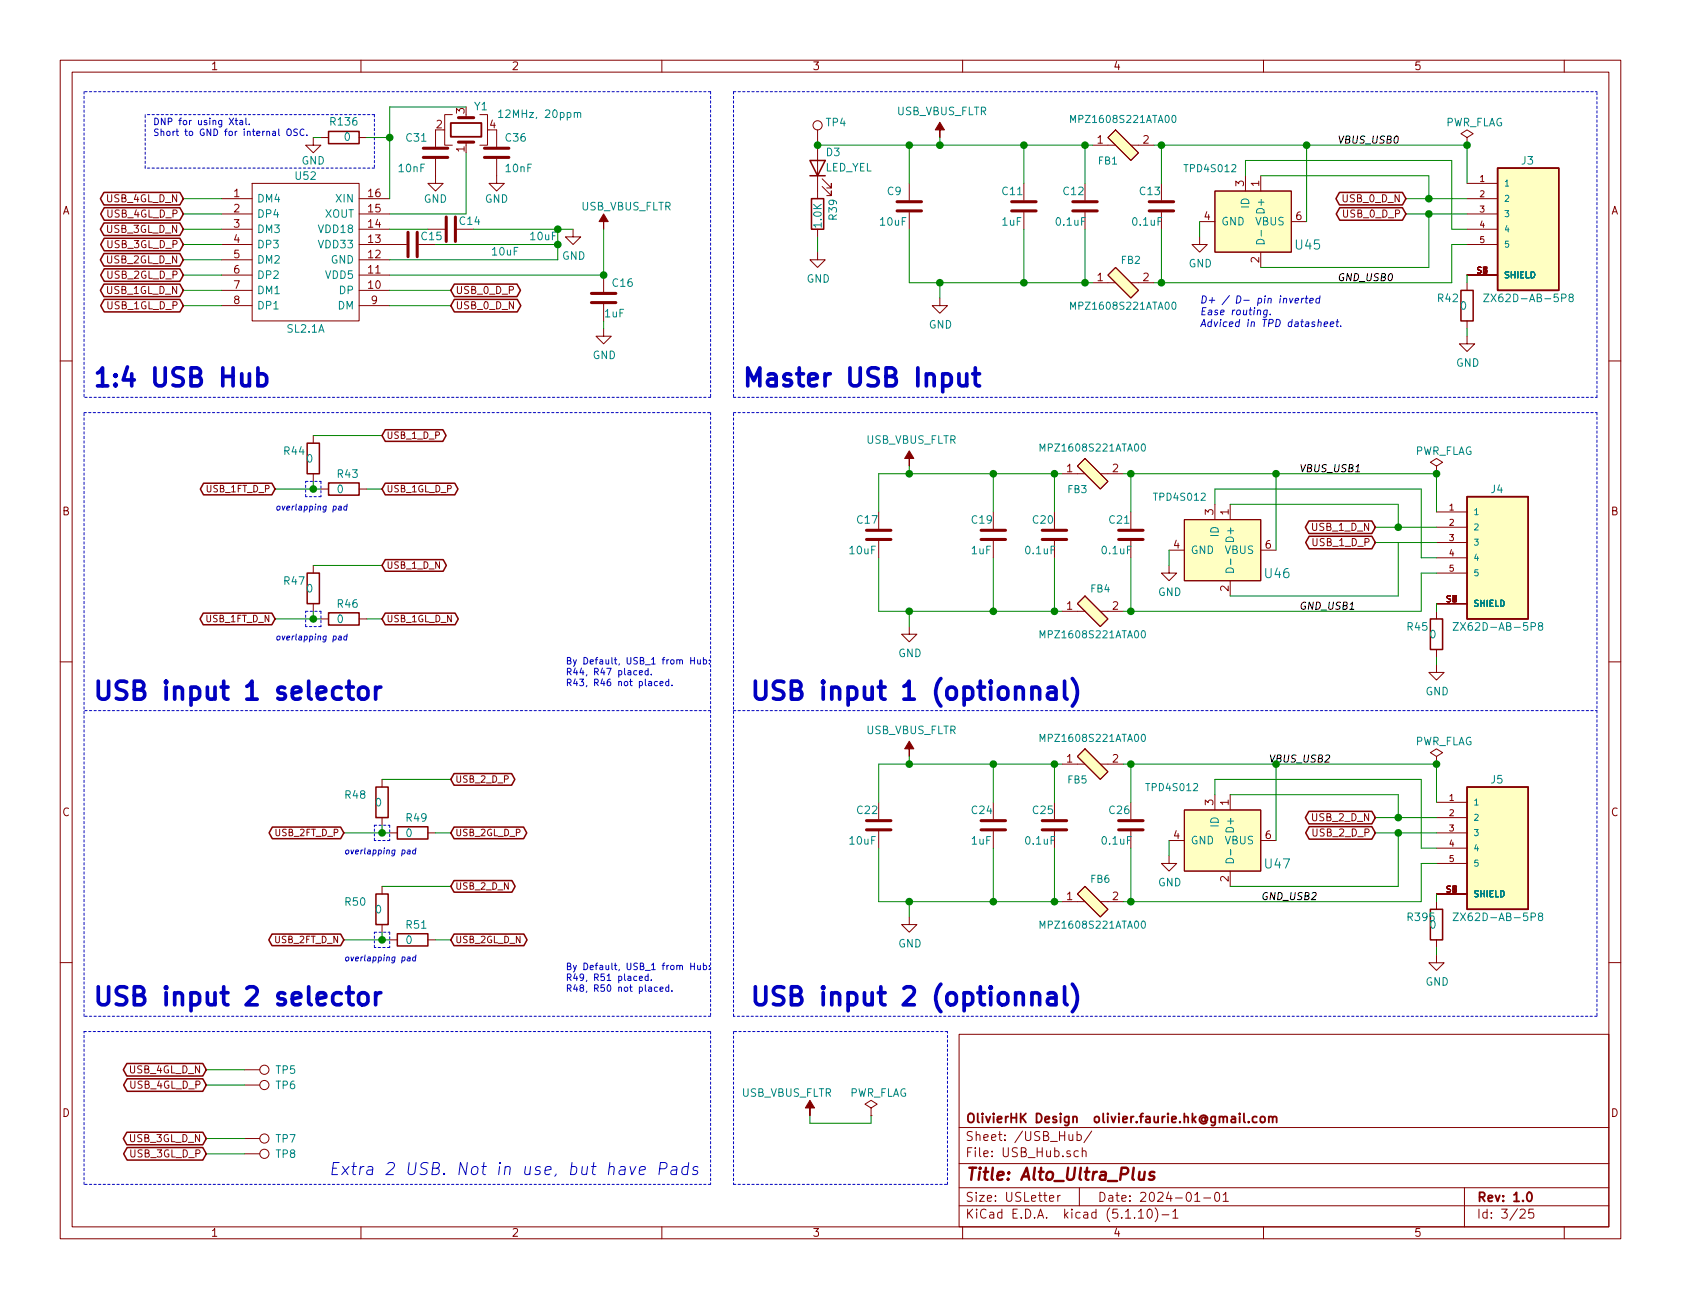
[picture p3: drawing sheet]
<svg xmlns="http://www.w3.org/2000/svg" width="279mm" height="216mm" viewBox="0 0 279 216" stroke-linecap="round" stroke-linejoin="round" font-family="sans-serif">
<defs><g id="words">
<g font-size="4.2" fill="#0000c2">
<text x="15.2" y="64.3">1:4 USB Hub</text>
<text x="123.2" y="64.3">Master USB Input</text>
<text x="15.2" y="116.4">USB input 1 selector</text>
<text x="124.5" y="116.4">USB input 1 (optionnal)</text>
<text x="15.2" y="167.2">USB input 2 selector</text>
<text x="124.5" y="167.2">USB input 2 (optionnal)</text>
</g>
<text font-size="2.8" fill="#0000c2" x="54.6" y="195.3">Extra 2 USB. Not in use, but have Pads</text>
<text font-size="2.8" fill="#840000" x="160.4" y="196.2">Title: Alto_Ultra_Plus</text>
<g font-size="2.1" fill="#008484">
<text x="215.4" y="41.5">U45</text>
<text x="210.4" y="96.1">U46</text>
<text x="210.4" y="144.3">U47</text>
</g>
<g font-size="2.1" fill="#840000">
<text x="160.4" y="189.6">Sheet: /USB_Hub/</text>
<text x="160.4" y="186.6">OlivierHK Design olivier.faurie.hk@gmail.com</text>
<text x="160.4" y="192.3">File: USB_Hub.sch</text>
<text x="160.4" y="202.5">KiCad E.D.A. kicad (5.1.10)-1</text>
<text x="160.4" y="199.7">Size: USLetter</text>
<text x="182.4" y="199.7">Date: 2024-01-01</text>
<text x="245.4" y="199.7">Rev: 1.0</text>
<text x="245.4" y="202.5">Id: 3/25</text>
</g>
<g font-size="1.8" fill="#840000">
<text x="35" y="11.6">1</text>
<text x="85" y="11.6">2</text>
<text x="135" y="11.6">3</text>
<text x="185" y="11.6">4</text>
<text x="235" y="11.6">5</text>
<text x="72.5" y="21.3">2</text>
<text x="77.2" y="18.9" transform="rotate(-90 77.2 18.9)">3</text>
<text x="81.4" y="21.3">4</text>
<text x="182.4" y="23.9">1</text>
<text x="190" y="23.9">2</text>
<text x="77.2" y="25.2" transform="rotate(-90 77.2 25.2)">1</text>
<text x="10.4" y="35.6">A</text>
<text x="38.9" y="32.8">1</text>
<text x="38.9" y="35.3">2</text>
<text x="61.3" y="32.8">16</text>
<text x="61.3" y="35.3">15</text>
<text x="206.8" y="31" transform="rotate(-90 206.8 31)">3</text>
<text x="209.3" y="31" transform="rotate(-90 209.3 31)">1</text>
<text x="267.8" y="35.6">A</text>
<text x="38.9" y="37.8">3</text>
<text x="38.9" y="40.4">4</text>
<text x="61.3" y="37.8">14</text>
<text x="61.3" y="40.4">13</text>
<text x="200.2" y="36.6">4</text>
<text x="215.4" y="36.6">6</text>
<text x="38.9" y="42.9">5</text>
<text x="38.9" y="45.5">6</text>
<text x="61.3" y="42.9">12</text>
<text x="61.3" y="45.5">11</text>
<text x="182.4" y="46.7">1</text>
<text x="190" y="46.7">2</text>
<text x="209.3" y="43.7" transform="rotate(-90 209.3 43.7)">2</text>
<text x="38.9" y="48">7</text>
<text x="38.9" y="50.5">8</text>
<text x="61.3" y="48">10</text>
<text x="61.7" y="50.5">9</text>
<text x="177.3" y="78.5">1</text>
<text x="184.9" y="78.5">2</text>
<text x="10.4" y="85.6">B</text>
<text x="201.7" y="85.6" transform="rotate(-90 201.7 85.6)">3</text>
<text x="204.2" y="85.6" transform="rotate(-90 204.2 85.6)">1</text>
<text x="267.8" y="85.6">B</text>
<text x="195.1" y="91.2">4</text>
<text x="210.3" y="91.2">6</text>
<text x="177.3" y="101.3">1</text>
<text x="184.9" y="101.3">2</text>
<text x="204.2" y="98.3" transform="rotate(-90 204.2 98.3)">2</text>
<text x="177.3" y="126.7">1</text>
<text x="184.9" y="126.7">2</text>
<text x="10.4" y="135.6">C</text>
<text x="201.7" y="133.8" transform="rotate(-90 201.7 133.8)">3</text>
<text x="204.2" y="133.8" transform="rotate(-90 204.2 133.8)">1</text>
<text x="267.8" y="135.6">C</text>
<text x="195.1" y="139.4">4</text>
<text x="210.3" y="139.4">6</text>
<text x="177.3" y="149.6">1</text>
<text x="184.9" y="149.6">2</text>
<text x="204.2" y="146.5" transform="rotate(-90 204.2 146.5)">2</text>
<text x="10.4" y="185.6">D</text>
<text x="267.8" y="185.6">D</text>
<text x="35" y="205.5">1</text>
<text x="85" y="205.5">2</text>
<text x="135" y="205.5">3</text>
<text x="185" y="205.5">4</text>
<text x="235" y="205.5">5</text>
</g>
<g font-size="1.8" fill="#008484">
<text x="55" y="20.9">R136</text>
<text x="57.3" y="23.4">0</text>
<text x="67.6" y="23.5">C31</text>
<text x="78.9" y="18.3">Y1</text>
<text x="83.6" y="19.6">12MHz, 20ppm</text>
<text x="84.1" y="23.5">C36</text>
<text x="137.3" y="21">TP4</text>
<text x="149" y="19.2">USB_VBUS_FLTR</text>
<text x="240.2" y="21">PWR_FLAG</text>
<text x="49.2" y="29.9">U52</text>
<text x="50.1" y="27.4">GND</text>
<text x="66.4" y="28.6">10nF</text>
<text x="84.2" y="28.6">10nF</text>
<text x="137.1" y="28.5">LED_YEL</text>
<text x="137.4" y="26">D3</text>
<text x="252.9" y="27.4">J3</text>
<text x="42.7" y="33.7">DM4</text>
<text x="56" y="33.7">XIN</text>
<text x="70.4" y="33.7">GND</text>
<text x="80.6" y="33.7">GND</text>
<text x="96.6" y="35">USB_VBUS_FLTR</text>
<text x="147.5" y="32.4">C9</text>
<text x="166.6" y="32.4">C11</text>
<text x="176.8" y="32.4">C12</text>
<text x="189.5" y="32.4">C13</text>
<text x="207.6" y="34.5" transform="rotate(-90 207.6 34.5)">ID</text>
<text x="210.2" y="35.1" transform="rotate(-90 210.2 35.1)">D+</text>
<text x="42.7" y="36.2">DP4</text>
<text x="42.7" y="38.7">DM3</text>
<text x="42.7" y="41.3">DP3</text>
<text x="53.2" y="38.7">VDD18</text>
<text x="53.2" y="41.3">VDD33</text>
<text x="54" y="36.2">XOUT</text>
<text x="70.1" y="39.9">C15</text>
<text x="76.5" y="37.4">C14</text>
<text x="88.2" y="39.9">10uF</text>
<text x="136.6" y="37.7" transform="rotate(-90 136.6 37.7)">1.0K</text>
<text x="139.1" y="36.5" transform="rotate(-90 139.1 36.5)">R39</text>
<text x="146.4" y="37.5">10uF</text>
<text x="166.6" y="37.5">1uF</text>
<text x="175.6" y="37.5">0.1uF</text>
<text x="188.3" y="37.5">0.1uF</text>
<text x="202.9" y="37.5">GND</text>
<text x="208.7" y="37.5">VBUS</text>
<text x="42.7" y="43.8">DM2</text>
<text x="42.7" y="46.4">DP2</text>
<text x="54.2" y="46.4">VDD5</text>
<text x="55" y="43.8">GND</text>
<text x="81.9" y="42.5">10uF</text>
<text x="93.4" y="43.2">GND</text>
<text x="101.9" y="47.7">C16</text>
<text x="134.1" y="47">GND</text>
<text x="197.6" y="44.4">GND</text>
<text x="42.7" y="48.9">DM1</text>
<text x="42.7" y="51.4">DP1</text>
<text x="56.2" y="51.4">DM</text>
<text x="56.5" y="48.9">DP</text>
<text x="100.6" y="52.8">1uF</text>
<text x="239" y="50.2">R42</text>
<text x="242.8" y="51.5">0</text>
<text x="247.9" y="50.2">ZX62D-AB-5P8</text>
<text x="47.8" y="55.3">SL2.1A</text>
<text x="98.5" y="59.7">GND</text>
<text x="154.4" y="54.6">GND</text>
<text x="242" y="61">GND</text>
<text x="47.3" y="75.6">R44</text>
<text x="51" y="76.9">0</text>
<text x="143.9" y="73.8">USB_VBUS_FLTR</text>
<text x="235.1" y="75.6">PWR_FLAG</text>
<text x="56.1" y="82">0</text>
<text x="56.2" y="79.4">R43</text>
<text x="247.9" y="82">J4</text>
<text x="142.5" y="87">C17</text>
<text x="161.6" y="87">C19</text>
<text x="171.7" y="87">C20</text>
<text x="184.4" y="87">C21</text>
<text x="202.6" y="89.2" transform="rotate(-90 202.6 89.2)">ID</text>
<text x="205.1" y="89.7" transform="rotate(-90 205.1 89.7)">D+</text>
<text x="141.3" y="92.1">10uF</text>
<text x="161.5" y="92.1">1uF</text>
<text x="170.6" y="92.1">0.1uF</text>
<text x="183.3" y="92.1">0.1uF</text>
<text x="197.9" y="92.1">GND</text>
<text x="203.6" y="92.1">VBUS</text>
<text x="47.3" y="97.2">R47</text>
<text x="51" y="98.5">0</text>
<text x="56.2" y="101">R46</text>
<text x="192.5" y="99.1">GND</text>
<text x="56.1" y="103.6">0</text>
<text x="234" y="104.8">R45</text>
<text x="237.7" y="106.1">0</text>
<text x="242.8" y="104.8">ZX62D-AB-5P8</text>
<text x="149.3" y="109.2">GND</text>
<text x="236.9" y="115.6">GND</text>
<text x="143.9" y="122">USB_VBUS_FLTR</text>
<text x="235.1" y="123.9">PWR_FLAG</text>
<text x="247.9" y="130.2">J5</text>
<text x="57.4" y="132.8">R48</text>
<text x="62.4" y="134">0</text>
<text x="67.6" y="136.6">R49</text>
<text x="142.5" y="135.3">C22</text>
<text x="161.6" y="135.3">C24</text>
<text x="171.7" y="135.3">C25</text>
<text x="184.4" y="135.3">C26</text>
<text x="202.6" y="137.4" transform="rotate(-90 202.6 137.4)">ID</text>
<text x="205.1" y="137.9" transform="rotate(-90 205.1 137.9)">D+</text>
<text x="67.5" y="139.1">0</text>
<text x="141.3" y="140.4">10uF</text>
<text x="161.5" y="140.4">1uF</text>
<text x="170.6" y="140.4">0.1uF</text>
<text x="183.3" y="140.4">0.1uF</text>
<text x="197.9" y="140.3">GND</text>
<text x="203.6" y="140.3">VBUS</text>
<text x="192.5" y="147.3">GND</text>
<text x="57.4" y="150.5">R50</text>
<text x="62.4" y="151.8">0</text>
<text x="67.6" y="154.4">R51</text>
<text x="234.1" y="153.1">R395</text>
<text x="237.7" y="154.4">0</text>
<text x="242.8" y="153.1">ZX62D-AB-5P8</text>
<text x="67.5" y="156.9">0</text>
<text x="149.3" y="157.5">GND</text>
<text x="236.9" y="163.8">GND</text>
<text x="45.9" y="178.5">TP5</text>
<text x="45.9" y="181">TP6</text>
<text x="123.2" y="182.3">USB_VBUS_FLTR</text>
<text x="141.1" y="182.3">PWR_FLAG</text>
<text x="45.9" y="189.9">TP7</text>
<text x="45.9" y="192.5">TP8</text>
</g>
<g font-size="1.7" fill="#008484">
<text x="178.5" y="20.4">MPZ1608S221ATA00</text>
<text x="182.6" y="27.3">FB1</text>
<text x="197.1" y="28.6">TPD4S012</text>
<text x="186.4" y="43.8">FB2</text>
<text x="178.5" y="51.5">MPZ1608S221ATA00</text>
<text x="173.4" y="75">MPZ1608S221ATA00</text>
<text x="177.5" y="81.9">FB3</text>
<text x="192" y="83.2">TPD4S012</text>
<text x="181.3" y="98.5">FB4</text>
<text x="173.4" y="106.1">MPZ1608S221ATA00</text>
<text x="173.4" y="123.3">MPZ1608S221ATA00</text>
<text x="177.5" y="130.2">FB5</text>
<text x="190.8" y="131.5">TPD4S012</text>
<text x="181.3" y="146.7">FB6</text>
<text x="173.4" y="154.3">MPZ1608S221ATA00</text>
</g>
<g font-size="1.7">
<text x="222.2" y="23.9">VBUS_USB0</text>
<text x="222.2" y="46.7">GND_USB0</text>
<text x="215.9" y="78.5">VBUS_USB1</text>
<text x="215.9" y="101.3">GND_USB1</text>
<text x="209.5" y="149.6">GND_USB2</text>
</g>
<g font-size="1.7" fill="#840000">
<text x="17.8" y="33.6">USB_4GL_D_N</text>
<text x="223.3" y="33.6">USB_0_D_N</text>
<text x="17.8" y="38.7">USB_3GL_D_N</text>
<text x="17.9" y="41.2">USB_3GL_D_P</text>
<text x="17.9" y="36.1">USB_4GL_D_P</text>
<text x="223.4" y="36.1">USB_0_D_P</text>
<text x="17.8" y="43.8">USB_2GL_D_N</text>
<text x="17.9" y="46.3">USB_2GL_D_P</text>
<text x="17.8" y="48.8">USB_1GL_D_N</text>
<text x="17.9" y="51.4">USB_1GL_D_P</text>
<text x="75.7" y="48.8">USB_0_D_P</text>
<text x="75.7" y="51.4">USB_0_D_N</text>
<text x="218.3" y="88.2">USB_1_D_N</text>
<text x="218.3" y="90.8">USB_1_D_P</text>
<text x="218.3" y="136.5">USB_2_D_N</text>
<text x="218.3" y="139">USB_2_D_P</text>
<text x="21.6" y="178.4">USB_4GL_D_N</text>
<text x="21.7" y="180.9">USB_4GL_D_P</text>
<text x="21.6" y="189.8">USB_3GL_D_N</text>
<text x="21.7" y="192.4">USB_3GL_D_P</text>
</g>
<g font-size="1.7" fill="#0000c2">
<text x="199.4" y="50.4">D+ / D- pin inverted</text>
<text x="199.4" y="52.4">Ease routing.</text>
<text x="199.4" y="54.4">Adviced in TPD datasheet.</text>
</g>
<text font-size="1.7" fill="#008400" x="210.8" y="126.7">VBUS_USB2</text>
<g font-size="1.5" fill="#0000c2">
<text x="25.4" y="20.8">DNP for using Xtal.</text>
<text x="25.4" y="22.6">Short to GND for internal OSC.</text>
<text x="94" y="110.4">By Default, USB_1 from Hub:</text>
<text x="94" y="112.2">R44, R47 placed.</text>
<text x="94" y="114">R43, R46 not placed.</text>
<text x="94" y="161.2">By Default, USB_1 from Hub:</text>
<text x="94" y="163">R49, R51 placed.</text>
<text x="94" y="164.8">R48, R50 not placed.</text>
</g>
<g font-size="1.5" fill="#840000">
<text x="64.2" y="72.9">USB_1_D_P</text>
<text x="34.5" y="81.8">USB_1FT_D_P</text>
<text x="64.2" y="81.8">USB_1GL_D_P</text>
<text x="64.2" y="94.5">USB_1_D_N</text>
<text x="34.4" y="103.4">USB_1FT_D_N</text>
<text x="64.2" y="103.4">USB_1GL_D_N</text>
<text x="75.6" y="130.1">USB_2_D_P</text>
<text x="45.9" y="139">USB_2FT_D_P</text>
<text x="75.6" y="139">USB_2GL_D_P</text>
<text x="75.6" y="147.9">USB_2_D_N</text>
<text x="45.8" y="156.7">USB_2FT_D_N</text>
<text x="75.6" y="156.7">USB_2GL_D_N</text>
</g>
<g font-size="1.4" fill="#840000">
<text x="246" y="30.2">1</text>
<text x="246" y="32.8">2</text>
<text x="246" y="35.3">3</text>
<text x="246" y="37.8">4</text>
<text x="246" y="40.4">5</text>
<text x="245.5" y="45.5">S1</text>
<text x="246.5" y="45.5">7</text>
<text x="240.9" y="84.8">1</text>
<text x="240.9" y="87.4">2</text>
<text x="240.9" y="89.9">3</text>
<text x="240.9" y="92.5">4</text>
<text x="240.9" y="95">5</text>
<text x="240.4" y="100.1">S1</text>
<text x="241.4" y="100.1">7</text>
<text x="240.9" y="133.1">1</text>
<text x="240.9" y="135.6">2</text>
<text x="240.9" y="138.2">3</text>
<text x="240.9" y="140.7">4</text>
<text x="240.9" y="143.3">5</text>
<text x="240.4" y="148.3">S1</text>
<text x="241.4" y="148.3">7</text>
</g>
<g font-size="1.4" fill="#008484">
<text x="249.9" y="31">1</text>
<text x="249.9" y="33.5">2</text>
<text x="249.9" y="36.1">3</text>
<text x="249.9" y="38.6">4</text>
<text x="249.9" y="41.1">5</text>
<text x="249.9" y="46.2">SHIELD</text>
<text x="244.9" y="85.6">1</text>
<text x="244.9" y="88.1">2</text>
<text x="244.9" y="90.7">3</text>
<text x="244.9" y="93.2">4</text>
<text x="244.9" y="95.8">5</text>
<text x="244.9" y="100.8">SHIELD</text>
<text x="244.9" y="133.9">1</text>
<text x="244.9" y="136.4">2</text>
<text x="244.9" y="138.9">3</text>
<text x="244.9" y="141.5">4</text>
<text x="244.9" y="144">5</text>
<text x="244.9" y="149.1">SHIELD</text>
</g>
<g font-size="1.4" fill="#0000c2">
<text x="45.7" y="84.8">overlapping pad</text>
<text x="45.7" y="106.4">overlapping pad</text>
<text x="57.1" y="142">overlapping pad</text>
<text x="57.1" y="159.8">overlapping pad</text>
</g>
</g></defs>
<g fill="none" stroke="#840000" stroke-width=".17">
<path d="M10 10h259.4v195.9h-259.4zM12 12h255.4v191.9h-255.4zM60 10v2M75.2 19.1h-1.3v5h1.3M77.5 19.1v.5M79.8 19.1h1.2v5h-1.2M110 10v2M160 10v2M210 10v2M260 10v2M36.8 38.1h5.1M36.8 33h5.1"/>
<path d="M36.8 35.6h5.1M41.9 30.5h17.8v22.8h-17.8zM52.1 22.9v1.2h1.2l-1.2 1.3-1.3-1.3h1.3M53.3 22.9h1.3M59.7 22.9h1.3M59.7 38.1h5.1M59.7 33h5.1M59.7 35.6h5.1M71.1 38.1h2.8M72.4 26.4v4.1h1.3l-1.3 1.3-1.3-1.3h1.3M72.4 21.6v2.8M75.9 38.1h2.8"/>
<path d="M77.5 23.6v.5M82.5 26.4v4.1h1.3l-1.3 1.3-1.2-1.3h1.2M82.5 21.6v2.8M95.2 38.1v1.3h1.3l-1.3 1.2-1.2-1.2h1.2M135.9 21.6v11.4M135.9 38.1v1.3M136.7 31l1.5 1.5v-.7v.7h-.8M136.7 29.7l1.5 1.5v-.7v.7h-.8M151.1 30.5v2.8M151.1 35.3v2.8M170.2 30.5v2.8M170.2 35.3v2.8"/>
<path d="M180.3 30.5v2.8M180.3 35.3v2.8M181.6 24.1h3.8M184.1 22.9l1.3-1.3 3.8 3.8-1.2 1.3zM188 24.1h3.8M193 30.5v2.8M193 35.3v2.8M199.4 39.4v1.2h1.3l-1.3 1.3-1.3-1.3h1.3M199.4 36.8h2.5M201.9 31.8h12.7v10.1h-12.7zM207 29.2v2.6M209.5 29.2v2.6"/>
<path d="M214.6 36.8h2.6M243.8 22.9l1.1-.7-1.1-.6-1 .6 1 .7v1.2M243.8 24.1h.1M243.8 38.1h5.1M243.8 33h5.1M243.8 35.6h5.1M243.8 30.5h5.1M10 60h2M36.8 40.6h5.1M36.8 43.2h5.1M36.8 45.7h5.1M36.8 48.3h5.1"/>
<path d="M36.8 50.8h5.1M59.7 40.6h7.9M59.7 43.2h5.1M59.7 45.7h5.1M59.7 48.3h5.1M59.7 50.8h5.1M69.6 40.6h2.8M100.3 54.6v1.3h1.3l-1.3 1.3-1.2-1.3h1.2M100.3 45.7v2.8M100.3 50.5v2.8M135.9 41.9v1.3h1.3l-1.3 1.3-1.3-1.3h1.3M156.2 49.5v1.3h1.3l-1.3 1.3-1.3-1.3h1.3"/>
<path d="M181.6 47h3.8M184.1 45.7l1.3-1.2 3.8 3.8-1.2 1.2zM188 47h3.8M209.5 41.9v2.6M243.8 55.9v1.3h1.3l-1.3 1.2-1.2-1.2h1.2M243.8 40.6h5.1M243.8 47v1.3M243.8 53.3v1.3M243.8 45.7h5.1M267.4 60h2M52.1 72.4v1.3M52.1 78.7v1.3"/>
<path d="M176.5 78.7h3.8M179.1 77.5l1.2-1.3 3.8 3.8-1.2 1.3zM182.9 78.7h3.8M238.8 77.5l1-.7-1-.6-1.1 .6 1.1 .7v1.2M238.8 78.7h.1M52.1 94v1.3M53.3 81.3h1.3M59.7 81.3h1.3M146 85.1v2.8M146 89.9v2.8M165.1 85.1v2.8M165.1 89.9v2.8"/>
<path d="M175.3 85.1v2.8M175.3 89.9v2.8M188 85.1v2.8M188 89.9v2.8M194.3 94v1.3h1.3l-1.3 1.2-1.3-1.2h1.3M194.3 91.4h2.5M196.8 86.4h12.7v10.1h-12.7zM201.9 83.8v2.6M204.5 83.8v2.6M204.5 96.5v2.6M209.5 91.4h2.6M238.8 85.1h5"/>
<path d="M238.8 87.6h5M238.8 90.2h5M238.8 92.7h5M238.8 95.3h5M10 110h2M52.1 100.3v1.3M53.3 102.9h1.3M59.7 102.9h1.3M151.1 104.1v1.3h1.3l-1.3 1.3-1.2-1.3h1.2M176.5 101.6h3.8M179.1 100.3l1.2-1.2 3.8 3.8-1.2 1.2zM182.9 101.6h3.8"/>
<path d="M238.8 110.5v1.3h1.2l-1.2 1.2-1.3-1.2h1.3M238.8 101.6v1.3M238.8 108v1.2M238.8 100.3h5M267.4 110h2M63.5 129.5v1.3M63.5 135.9v1.3M64.8 138.4h1.2M71.1 138.4h1.3M146 133.4v2.7M146 138.2v2.8M165.1 133.4v2.7"/>
<path d="M165.1 138.2v2.8M175.3 133.4v2.7M175.3 138.2v2.8M176.5 127h3.8M180.3 124.5l3.8 3.8-1.2 1.2-3.8-3.8zM182.9 127h3.8M188 133.4v2.7M188 138.2v2.8M194.3 139.7h2.5M196.8 134.6h12.7v10.2h-12.7zM201.9 132.1v2.5M204.5 132.1v2.5"/>
<path d="M209.5 139.7h2.6M238.8 125.7l1-.6-1-.6-1.1 .6 1.1 .6v1.3M238.8 127h.1M238.8 133.4h5M238.8 135.9h5M238.8 138.4h5M10 160h2M63.5 147.3v1.3M63.5 153.7v1.2M64.8 156.2h1.2M71.1 156.2h1.3M151.1 152.4v1.3h1.3l-1.3 1.2-1.2-1.2h1.2"/>
<path d="M176.5 149.9h3.8M180.3 147.3l3.8 3.8-1.2 1.3-3.8-3.8zM182.9 149.9h3.8M194.3 142.2v1.3h1.3l-1.3 1.3-1.3-1.3h1.3M204.5 144.8v2.5M238.8 158.8v1.2h1.2l-1.2 1.3-1.3-1.3h1.3M238.8 141h5M238.8 143.5h5M238.8 148.6h5M238.8 149.9v1.2M238.8 156.2v1.3M267.4 160h2"/>
<path d="M40.6 177.8h2.6M159.4 171.9h108v32h-108zM40.6 191.8h2.6M40.6 189.2h2.6M40.6 180.3h2.6M144.8 184.2l1-.7-1-.6-1 .6 1 .7v1.2M144.8 185.4h.1M159.4 197.4h108M159.4 193.4h108M159.4 187.4h108M174.4 199.2l.8-.2-.1-.2-.4-.1-.3 .2 .1 .7h.6M175.8 198.7v1"/>
<path d="M176.2 198.7l-.3 .1-.1 .2M177.7 188.6v.9l.4 .1 .2-.2M178.3 188.6v1M179 188.6h.5l.2 .2v.6l-.2 .2-.5-.1M179 188.1v1.5M179.2 191.3h-.1a.47 .47 0 0 0-.6 .2v.5a.47 .47 0 0 0 .6 .3l.1-.1M179.4 197.4v3M179.9 191.4l.2-.1h.3l.1 1M179.9 190.8v1.5M181.5 188l-1.3 1.9M198.6 198.6l.4-.4v1.5M198.6 199.7h.8"/>
<path d="M200.1 199.1h1.1M202 198.3l.4-.1a.94 .94 0 0 1 0 1.5l-.4-.2-.1-.4zM203.3 198.6l.4-.4v1.5M203.3 199.7h.9M243.4 197.4v6.5M60 203.9v2M110 203.9v2M159.4 200.4h108M160 203.9v2M189.2 201.4l.5-.4v1.5M189.2 202.5h.9M190.9 201h.3a.94 .94 0 0 1 0 1.5 .79 .79 0 0 1-.4-1.4z"/>
<path d="M192 200.8a1.71 1.71 0 0 1 0 2.2M193.1 201.9h1.2M194.9 201.4l.5-.4v1.5M194.9 202.5h.9M210 203.9v2M252.7 201.1l.2-.1h.5a.37 .37 0 0 1 0 .6l-.8 .9h.9M254.9 201h-.7l-.1 .7 .2-.2 .5 .1a.61 .61 0 0 1 .1 .7l-.1 .1a.61 .61 0 0 1-.7-.1M260 203.9v2"/>
<circle cx="135.9" cy="20.8" r=".76"/>
<circle cx="43.9" cy="177.8" r=".76"/>
<circle cx="43.9" cy="189.2" r=".76"/>
<circle cx="43.9" cy="180.3" r=".76"/>
<circle cx="43.9" cy="191.8" r=".76"/>
</g>
<path d="M74.9 20.4h5.1v2.3h-5.1zM207.5 186.4v.2M208.9 185.6h-.4l-.3 .3 .1 .5 .2 .2 .4-.1M209.5 185.7l.3-.1 .4 .1v.7l-.2 .2-.5-.2zM210.9 185.7l.2-.1h.4v1M210.9 185.6v1M211.5 185.8a.36 .36 0 0 1 .4-.2 .36 .36 0 0 1 .3 .2v.8M253.9 198.3l.4-.1a.94 .94 0 0 1 0 1.5 .79 .79 0 0 1-.4-1.4z" fill="none" stroke="#840000" stroke-width=".3"/>
<path d="M189.4 194.8l-.1 1.2a.59 .59 0 0 0 .8-.1M190.3 194.8l-.2 1.3M191.9 194.8a.49 .49 0 0 0-.8 .3v.2l.5 .1 .3 .3-.4 .4-.5-.1" fill="none" stroke="#840000" stroke-width=".41"/>
<g fill="none" stroke="#840000" stroke-width=".51">
<path d="M76.2 19.6h2.5M67.8 38.6v4.1M69.3 38.6v4.1M70.4 26.2h4M70.4 24.6h4M74.2 36.1v4M75.7 36.1v4M76.2 23.6h2.5M80.5 26.2h4.1M80.5 24.6h4.1M149.1 35.1h4.1M149.1 33.5h4.1"/>
<path d="M168.1 35.1h4.1M168.1 33.5h4.1M178.3 35.1h4.1M178.3 33.5h4.1M191 35.1h4.1M191 33.5h4.1M98.3 50.3h4.1M98.3 48.8h4.1M144 89.7h4.1M144 88.1h4.1M163.1 89.7h4M163.1 88.1h4"/>
<path d="M173.2 89.7h4.1M173.2 88.1h4.1M185.9 89.7h4.1M185.9 88.1h4.1M144 137.9h4.1M144 136.4h4.1M163.1 137.9h4M163.1 136.4h4M173.2 137.9h4.1M173.2 136.4h4.1M185.9 137.9h4.1M185.9 136.4h4.1"/>
</g>
<g fill="none" stroke="#840000" stroke-width=".25">
<path d="M17.3 37.1h12.6l.6 1-.6 1h-12.6l-.6-1zM17.3 32h12.6l.6 1-.6 1.1h-12.6l-.6-1.1zM17.3 39.6h12.6l.6 1-.6 1.1h-12.6l-.6-1.1zM17.3 34.5h12.6l.6 1.1-.6 1h-12.6l-.6-1zM54.6 21.8h5.1v2.1h-5.1zM134.6 26.7h2.6l-1.3 2.5zM134.6 29.2h2.6M134.9 33h2v5.1h-2zM222.6 32h10.5l.6 1-.6 1.1h-10.5l-.6-1.1zM222.7 34.5h10.4l.6 1.1-.6 1h-10.4l-.6-1zM248.9 27.9h10.2v20.4h-10.2zM17.3 47.2h12.6l.6 1.1-.6 1h-12.6l-.6-1z"/>
<path d="M17.3 42.1h12.6l.6 1.1-.6 1h-12.6l-.6-1zM17.3 44.7h12.6l.6 1-.6 1.1h-12.6l-.6-1.1zM17.3 49.8h12.6l.6 1-.6 1h-12.6l-.6-1zM75.5 47.2h10.4l.6 1.1-.6 1h-10.4l-.6-1zM75.5 49.8h10.5l.6 1-.6 1h-10.5l-.6-1zM242.8 48.3h2.1v5h-2.1zM51.1 73.7h2v5h-2zM64 71.4h9.6l.5 1-.5 1h-9.6l-.5-1zM33.8 80.3h11.4l.5 1-.5 .9h-11.4l-.5-.9zM51.1 95.3h2v5h-2zM54.6 80.3h5.1v2h-5.1zM64 80.3h11.6l.5 1-.5 .9h-11.6l-.5-.9z"/>
<path d="M64 93h9.7l.5 1-.5 .9h-9.7l-.5-.9zM217.6 86.6h10.4l.6 1-.6 1.1h-10.4l-.6-1.1zM217.6 89.1h10.4l.6 1.1-.6 1h-10.4l-.6-1zM243.8 82.6h10.2v20.3h-10.2zM33.8 101.9h11.4l.5 1-.5 .9h-11.4l-.6-.9zM54.6 101.9h5.1v2h-5.1zM64 101.9h11.6l.6 1-.6 .9h-11.6l-.5-.9zM237.7 102.9h2.1v5.1h-2.1zM45.3 137.5h11.3l.5 .9-.5 1h-11.3l-.6-1zM62.5 130.8h2v5.1h-2zM66 137.4h5.1v2h-5.1zM75.5 128.6h9.5l.6 .9-.6 1h-9.5l-.6-1z"/>
<path d="M75.5 137.5h11.5l.6 .9-.6 1h-11.5l-.6-1zM217.6 134.8h10.4l.6 1.1-.6 1h-10.4l-.6-1zM217.6 137.4h10.4l.6 1-.6 1.1h-10.4l-.6-1.1zM243.8 130.8h10.2v20.3h-10.2zM45.2 155.2h11.4l.5 1-.5 1h-11.4l-.5-1zM62.5 148.6h2v5.1h-2zM66 155.2h5.1v2h-5.1zM75.5 146.4h9.6l.5 .9-.5 1h-9.6l-.6-1zM75.5 155.2h11.6l.5 1-.5 1h-11.6l-.6-1zM237.7 151.1h2.1v5.1h-2.1zM21.1 176.8h12.6l.6 1-.6 1h-12.6l-.6-1zM21.1 179.3h12.6l.6 1-.6 1.1h-12.6l-.6-1.1z"/>
<path d="M21.1 188.2h12.6l.6 1-.6 1.1h-12.6l-.6-1.1zM21.1 190.7h12.6l.6 1.1-.6 1h-12.6l-.6-1z"/>
</g>
<g fill="#840000" stroke="#840000" stroke-width=".17">
<path d="M151.1 123.2l.8 1.3h-.8v1.2v-1.2h-.7z"/>
<path d="M151.1 74.9l.8 1.3h-.8v1.3v-1.3h-.7z"/>
<path d="M134.6 182.9l.8 1.3h-.8v1.2v-1.2h-.7z"/>
<path d="M156.2 20.3l.8 1.3h-.8v1.3v-1.3h-.8z"/>
<path d="M100.3 35.6l.8 1.2h-.8v1.3v-1.3h-.7z"/>
</g>
<g fill="#ffffc2" stroke="#ffffc2" stroke-width=".17">
<path d="M180.3 147.3l3.8 3.8-1.2 1.3-3.8-3.8z"/>
<path d="M243.8 130.8h10.2v20.3h-10.2z"/>
<path d="M180.3 124.5l3.8 3.8-1.2 1.2-3.8-3.8z"/>
<path d="M196.8 86.4h12.7v10.1h-12.7z"/>
<path d="M179.1 77.5l1.2-1.3 3.8 3.8-1.2 1.3z"/>
<path d="M243.8 82.6h10.2v20.3h-10.2z"/>
<path d="M179.1 100.3l1.2-1.2 3.8 3.8-1.2 1.2z"/>
<path d="M196.8 134.6h12.7v10.2h-12.7z"/>
<path d="M184.1 45.7l1.3-1.2 3.8 3.8-1.2 1.2z"/>
<path d="M248.9 27.9h10.2v20.4h-10.2z"/>
<path d="M184.1 22.9l1.3-1.3 3.8 3.8-1.2 1.3z"/>
<path d="M201.9 31.8h12.7v10.1h-12.7z"/>
</g>
<g fill="none" stroke="#008484" stroke-width=".17">
<path d="M82.9 18.6l.3-.3v1.2M82.9 19.5h.7M96 18.9a.31 .31 0 0 1 .5-.2v.8M194.9 19.3l.2-.1a.66 .66 0 0 1 .2 1.1l-.1 .1a.66 .66 0 0 1-.3-1.1zM178 20.4v-1.2l.4 .8 .3-.8v1.2M209 39.9a.66 .66 0 0 1 .8-.1 .66 .66 0 0 1 .3 .7h-1.3v-.3zM209.6 38.3v.9M178 51.4v-1.2l.4 .9 .3-.9v1.2M194.9 50.3l.2-.1a.66 .66 0 0 1 .2 1.2h-.1a.66 .66 0 0 1-.3-1.1zM246.6 48.9h.9l-.9 1.2h.9M261 49.4l-.2-.1v-.3l.5-.1 .1 .1v.3l-.5 .2-.1 .2v.2l.2 .2h.3l.2-.2-.1-.4-.1-.1M172.9 75v-1.2l.4 .8 .4-.8v1.2"/>
<path d="M189.8 73.9l.2-.1a.66 .66 0 0 1 .2 1.1l-.1 .1a.66 .66 0 0 1-.3-1.1zM203.9 94.5a.66 .66 0 0 1 .8-.1 .66 .66 0 0 1 .3 .7h-1.2v-.3zM204.5 92.9v1M172.9 106v-1.2l.4 .9 .4-.9v1.2M189.8 104.9l.2-.1a.66 .66 0 0 1 .2 1.2h-.1a.66 .66 0 0 1-.3-1.1zM241.5 103.5h.9l-.9 1.2h.9M255.9 104l-.1-.1v-.3l.4-.1 .2 .1v.3l-.6 .2-.1 .2v.2l.2 .2h.3l.2-.2v-.4l-.2-.1M172.9 123.2v-1.2l.4 .9 .4-.9v1.2M189.8 122.1l.2-.1a.66 .66 0 0 1 .2 1.2h-.1a.66 .66 0 0 1-.3-1.1zM172.9 154.3v-1.2l.4 .8 .4-.8v1.2M189.8 153.2l.2-.1a.66 .66 0 0 1 .2 1.1l-.1 .1a.66 .66 0 0 1-.3-1.1zM203.9 142.8a.66 .66 0 0 1 .8-.1 .66 .66 0 0 1 .3 .7h-1.2v-.3z"/>
<path d="M204.5 141.1v1M241.5 151.7h.9l-.9 1.3h.9M255.9 152.3l-.1-.1v-.3l.4-.2 .2 .2v.3l-.6 .1-.1 .2v.3l.2 .2h.3l.2-.2v-.4l-.2-.1"/>
</g>
<g fill="none" stroke="#0000c2" stroke-width=".17" stroke-dasharray=".4 .4">
<path d="M14 15.2v50.8M62.2 19.1h-38.1M62.2 19.1v8.8M118.1 15.2v50.8M118.1 15.2h-104.1M121.9 15.2h143.5M121.9 15.2v50.8M24.1 27.9v-8.8M62.2 27.9h-38.1M14 68.6h104.1M118.1 68.6v100.3M118.1 66h-104.1"/>
<path d="M121.9 68.6h143.5M121.9 66h143.5M265.4 68.6v100.3M265.4 66v-50.8M50.8 82.6v-2.6M50.8 80h2.5M53.3 82.6h-2.5M53.3 80v2.6M50.8 101.6h2.5M50.8 104.1v-2.5M53.3 104.1h-2.5M53.3 101.6v2.5"/>
<path d="M118.1 118.1h-104.1M121.9 118.1h143.5M62.2 139.7v-2.5M62.2 137.2h2.6M64.8 139.7h-2.6M64.8 137.2v2.5M62.2 157.5v-2.6M62.2 154.9h2.6M64.8 157.5h-2.6M64.8 154.9v2.6M14 168.9v-100.3M14 171.5h104.1"/>
<path d="M118.1 168.9h-104.1M118.1 171.5v25.4M121.9 168.9v-100.3M121.9 171.5v25.4M157.5 171.5h-35.6M265.4 168.9h-143.5M14 196.9v-25.4M118.1 196.9h-104.1M121.9 196.9h35.6M157.5 196.9v-25.4"/>
</g>
<g fill="none" stroke="#008400" stroke-width=".17">
<path d="M77.5 17.8h-12.7v15.2M30.5 35.6h6.3M30.5 33h6.3M30.5 38.1h6.3M52.1 22.9h1.2M61 22.9h3.8M64.8 38.1h6.3M77.5 25.4v10.2h-12.7M78.7 38.1h16.5M92.7 38.1v5.1h-27.9M100.3 38.1v7.6h-35.5M135.9 24.1h45.7"/>
<path d="M135.9 39.4v2.5M151.1 38.1v8.9h30.5M151.1 24.1v6.4M156.2 22.9v1.2M170.2 24.1v6.4M170.2 38.1v8.9M180.3 24.1v6.4M180.3 38.1v8.9M191.8 24.1h52v6.4M193 24.1v6.4M193 38.1v8.9M199.4 36.8v2.6"/>
<path d="M207 29.2v-2.5h34.3v11.4h2.5M209.5 29.2h28v3.8M217.2 24.1v12.7M233.7 35.6h10.1M233.7 33h10.1M237.5 35.6v8.9h-28M30.5 50.8h6.3M30.5 48.3h6.3M30.5 45.7h6.3M30.5 40.6h6.3M30.5 43.2h6.3M64.8 50.8h10.1"/>
<path d="M64.8 48.3h10.1M72.4 40.6h20.3M100.3 53.3v1.3M156.2 47v2.5M243.8 40.6h-2.5v6.4h-49.5M243.8 45.7v1.3M243.8 54.6v1.3M52.1 72.4h11.4M151.1 77.5v1.2M165.1 78.7v6.4M175.3 78.7v6.4M176.5 78.7h-30.5v6.4"/>
<path d="M186.7 78.7h52.1v6.4M188 78.7v6.4M212.1 78.7v12.7M45.7 81.3h7.6M52.1 80v1.3M52.1 94h11.4M61 81.3h2.5M146 92.7v8.9h30.5M165.1 92.7v8.9M175.3 92.7v8.9M188 92.7v8.9M194.3 91.4v2.6"/>
<path d="M201.9 83.8v-2.5h34.3v11.4h2.6M204.5 83.8h27.9v3.8M228.6 87.6h10.2M228.6 90.2h10.2M232.4 90.2v8.9h-27.9M238.8 95.3h-2.6v6.3h-49.5M45.7 102.9h7.6M52.1 101.6v1.3M61 102.9h2.5M151.1 101.6v2.5M238.8 100.3v1.3M238.8 109.2v1.3"/>
<path d="M57.1 138.4h7.7M63.5 129.5h11.4M63.5 137.2v1.2M72.4 138.4h2.5M151.1 125.7v1.3M165.1 127v6.4M175.3 127v6.4M176.5 127h-30.5v6.4M186.7 127h52.1v6.4M188 127v6.4M194.3 139.7v2.5M201.9 132.1v-2.6h34.3v11.5h2.6"/>
<path d="M204.5 132.1h27.9v3.8M212.1 127v12.7M228.6 135.9h10.2M228.6 138.4h10.2M232.4 138.4v8.9h-27.9M57.1 156.2h7.7M63.5 147.3h11.4M63.5 154.9v1.3M72.4 156.2h2.5M146 141v8.9h30.5M151.1 149.9v2.5M165.1 141v8.9"/>
<path d="M175.3 141v8.9M188 141v8.9M238.8 143.5h-2.6v6.4h-49.5M238.8 148.6v1.3M238.8 157.5v1.3M34.3 177.8h6.3M34.3 189.2h6.3M34.3 180.3h6.3M34.3 191.8h6.3M134.6 185.4v1.3h10.2v-1.3"/>
</g>
<g fill="none" stroke="#0000c2" stroke-width=".17">
<path d="M38.1 19.6l.7 1.1M38.8 19.6l-.7 1.1M39.2 19.6v1l.3 .1M40.9 19.6v1l.1 .1M39.1 20h.4M39.9 20.1h.4v.6M40.3 20.3h-.3l-.2 .2 .2 .2h.3M41.4 20.6v.1M47.8 21.5l.1-.1a.43 .43 0 0 1 .5 .4v.4a.38 .38 0 0 1-.3 .3 .38 .38 0 0 1-.4-.1v-.6zM49.4 21.5l-.4-.1-.1 .2v.3l.4 .2 .1 .2-.2 .2h-.4M50.5 21.6a.5 .5 0 0 0-.6 .1 .5 .5 0 0 0 .1 .7l.2 .1 .3-.1M51 22.4v.1"/>
<path d="M210.6 51.5l-.1 1.1-.2 .1h-.3M210.6 51.6h-.5l-.1 .5 .2 .2h.3M211.1 52.2v.1M214.4 49.6l.1 .8 .4-.8M215.3 50l.5-.1v-.3h-.3l-.2 .2v.5h.4M216.4 49.6l-.1 .8M216.7 49.6h-.2l-.1 .2M217 49.6h.4M217.2 49.2l-.2 1 .3 .2M217.7 50l.6-.1v-.3h-.4l-.2 .2v.5h.5M219.1 53.6l.5-.1-.1 .8M219.3 49.6h-.4l-.2 .5 .2 .3 .4-.1"/>
<path d="M219.4 49.2l-.1 1.2M220.1 53.9l.6-.1-.1-.3h-.3l-.2 .2v.5h.4M221.1 53.9l.6-.1v-.3h-.5l-.1 .6 .1 .2 .4-.1M222.1 53.5h.4M222.3 53.1l-.1 1 .2 .2M222.8 54.2v.1M56.3 84.2h.4v.6M56.7 84.4l-.5 .1 .2 .3 .3-.1M57.7 84.2h-.5l-.1 .4 .2 .2 .3-.1M57.7 83.8l-.1 1M56.3 105.8h.4v.6M56.7 105.9l-.5 .2 .2 .3 .3-.1"/>
<path d="M57.7 105.8h-.5l-.1 .4 .2 .2 .3-.1M57.7 105.4l-.1 1M106.3 111.8l.5-.1-.1-.2h-.3l-.1 .1v.5h.4M107.7 111.5h-.3l-.2 .2 .1 .4h.4M107.7 111.1v1.1M108.3 112.1v.1M109.3 113.3h-.3l-.2 .2 .1 .4h.4M109.7 113.6l.5-.1v-.2h-.3l-.2 .1 .1 .5h.4M111.2 113.3h-.4l-.2 .2 .1 .4h.5M111.2 112.9v1.1M111.7 113.9v.1M114.8 109.3v1.1"/>
<path d="M114.8 109.8h.6M115.4 109.3v1.1M116 109.7v.6h.4M116.4 109.7v.7M116.9 109.7h.3l.2 .2-.1 .4h-.4M116.9 109.3v1.1M117.9 110.3v.1M117.9 109.7v.1M67.8 141.3h.3v.6M67.8 159.1h.3v.6M68.2 141.5l-.5 .2 .1 .2h.3M68.2 159.3l-.5 .2 .1 .2h.3"/>
<path d="M69.1 141.3l-.4 .1-.1 .3 .1 .2h.3M69.1 159.1h-.4l-.1 .4 .1 .2h.3M69.1 140.9l-.1 1M69.1 158.7l-.1 1M106.3 162.6l.5-.1-.1-.2h-.3l-.1 .1v.5h.4M107.7 162.3h-.3l-.2 .2 .1 .4h.4M107.7 161.9v1.1M108.3 162.9v.1M109.3 164.1h-.3l-.2 .2 .1 .4h.4M109.7 164.4l.5-.1v-.2h-.3l-.2 .1 .1 .5h.4M111.2 164.1h-.4l-.2 .2 .1 .4h.5M111.2 163.7v1.1"/>
<path d="M111.7 164.7v.1M114.8 160.1v1.1M114.8 160.6h.6M115.4 160.1v1.1M116 160.5v.6h.4M116.4 160.5v.7M116.9 160.5h.3l.2 .2-.1 .4h-.4M116.9 160.1v1.1M117.9 161.1v.1M117.9 160.5v.1M104.7 193.9l.3 1.3 .7-1.3M106.3 194.5l.9-.1v-.4l-.5-.1-.4 .3v.9l.2 .1 .6-.1"/>
<path d="M109.7 194.3h.7a.55 .55 0 0 0 .5-.5 .55 .55 0 0 0-.4-.6h-.7l-.3 2M111.7 194l.2-.1 .6 .1-.1 1.2M112.5 194.4l-.7 .1a.43 .43 0 0 0-.2 .6l.1 .1 .7-.1M114.4 194a.66 .66 0 0 0-1 .3l-.1 .5 .2 .3 .1 .1 .6-.1M114.5 193.2l-.3 2M116 194l-.5-.1-.2 .1-.1 .3 .1 .2 .6 .1 .1 .3-.2 .2-.2 .1-.5-.1"/>
</g>
<g fill="none" stroke="#0000c2" stroke-width=".61">
<path d="M42.9 62.3a.96 .96 0 0 1 1.3 .1l.1 .3v.9l-.1 .3a.96 .96 0 0 1-1.3 .1M42.9 61.1v3M159.4 62.1v1.6l.1 .3a.81 .81 0 0 0 1.2-.1M160.7 62.1v2M161.7 62.1h1.1M162.1 61.1v2.6l.2 .3 .5 .1M57.6 114.2h1.1M58 113.2v2.6l.2 .3 .5 .1M59.7 114.5a.83 .83 0 0 1 1.5 .3v.8a.81 .81 0 0 1-.8 .6 .81 .81 0 0 1-.8-.6v-.8zM62.4 114.2v2M63.3 114.2a.77 .77 0 0 0-.9 .6M171.5 114.5a.73 .73 0 0 1 1.3 .1v1.6"/>
<path d="M174.2 114.4l.3-.2h.6l.3 .2 .1 .2v1.6M175.5 114.9l-.3 .2h-.7a.59 .59 0 0 0-.4 .5 .59 .59 0 0 0 .4 .6h.7l.3-.1M176.9 113.2v2.6l.2 .3 .3 .1M178.2 112.8a3.5 3.5 0 0 1 0 4.5M57.6 165h1.1M58 164v2.6l.2 .3 .5 .1M59.7 165.3a.83 .83 0 0 1 1.5 .3v.8a.81 .81 0 0 1-.8 .6 .81 .81 0 0 1-.8-.6v-.8zM62.4 165v2M63.3 165a.77 .77 0 0 0-.9 .6M171.5 165.3a.73 .73 0 0 1 1.3 .1v1.6M174.2 165.2l.3-.2h.6l.3 .2 .1 .2v1.6M175.5 165.7l-.3 .2h-.7a.59 .59 0 0 0-.4 .5 .59 .59 0 0 0 .4 .6h.7l.3-.1"/>
<path d="M176.9 164v2.6l.2 .3 .3 .1M178.2 163.6a3.5 3.5 0 0 1 0 4.5"/>
</g>
<g fill="#008400" stroke="#008400" stroke-width=".25">
<circle cx="165.1" cy="101.6" r=".51"/>
<circle cx="151.1" cy="149.9" r=".51"/>
<circle cx="165.1" cy="78.7" r=".51"/>
<circle cx="232.4" cy="138.4" r=".51"/>
<circle cx="135.9" cy="24.1" r=".51"/>
<circle cx="156.2" cy="24.1" r=".51"/>
<circle cx="92.7" cy="40.6" r=".51"/>
<circle cx="151.1" cy="78.7" r=".51"/>
<circle cx="63.5" cy="138.4" r=".51"/>
<circle cx="193" cy="47" r=".51"/>
<circle cx="212.1" cy="78.7" r=".51"/>
<circle cx="175.3" cy="78.7" r=".51"/>
<circle cx="232.4" cy="135.9" r=".51"/>
<circle cx="175.3" cy="101.6" r=".51"/>
<circle cx="63.5" cy="156.2" r=".51"/>
<circle cx="64.8" cy="22.9" r=".51"/>
<circle cx="188" cy="78.7" r=".51"/>
<circle cx="188" cy="101.6" r=".51"/>
<circle cx="92.7" cy="38.1" r=".51"/>
<circle cx="238.8" cy="78.7" r=".51"/>
<circle cx="237.5" cy="35.6" r=".51"/>
<circle cx="175.3" cy="149.9" r=".51"/>
<circle cx="243.8" cy="24.1" r=".51"/>
<circle cx="180.3" cy="47" r=".51"/>
<circle cx="52.1" cy="102.9" r=".51"/>
<circle cx="217.2" cy="24.1" r=".51"/>
<circle cx="237.5" cy="33" r=".51"/>
<circle cx="170.2" cy="47" r=".51"/>
<circle cx="188" cy="149.9" r=".51"/>
<circle cx="188" cy="127" r=".51"/>
<circle cx="170.2" cy="24.1" r=".51"/>
<circle cx="238.8" cy="127" r=".51"/>
<circle cx="156.2" cy="47" r=".51"/>
<circle cx="100.3" cy="45.7" r=".51"/>
<circle cx="151.1" cy="24.1" r=".51"/>
<circle cx="175.3" cy="127" r=".51"/>
<circle cx="165.1" cy="149.9" r=".51"/>
<circle cx="165.1" cy="127" r=".51"/>
<circle cx="151.1" cy="101.6" r=".51"/>
<circle cx="232.4" cy="87.6" r=".51"/>
<circle cx="52.1" cy="81.3" r=".51"/>
<circle cx="193" cy="24.1" r=".51"/>
<circle cx="180.3" cy="24.1" r=".51"/>
<circle cx="151.1" cy="127" r=".51"/>
</g>
<use href="#words"/>
</svg>
